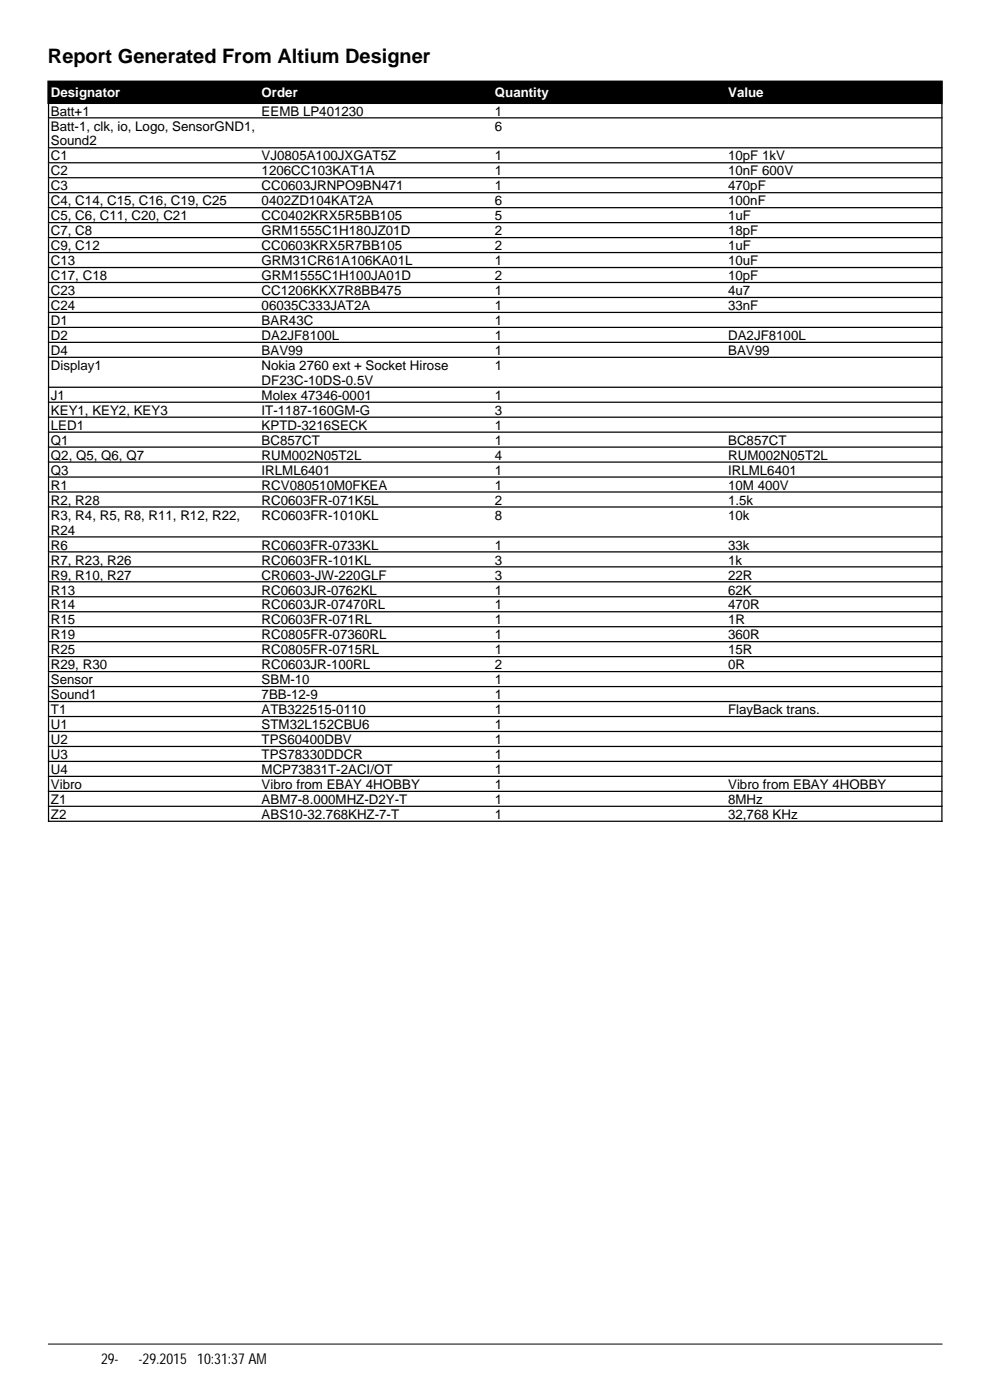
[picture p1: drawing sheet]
<svg xmlns="http://www.w3.org/2000/svg" width="210mm" height="297mm" viewBox="0 0 210 297" stroke-linecap="round" stroke-linejoin="round" font-family="sans-serif">
<defs><g id="words">
<text font-size="4.2" x="10.2" y="13.4">Report Generated From Altium Designer</text>
<text font-size="3.2" x="10.2" y="289.3">вторник 29-сен-29.2015 10:31:37 AM</text>
<g font-size="2.8" fill="#fff">
<text x="10.8" y="20.5">Designator</text>
<text x="55.5" y="20.5">Order</text>
<text x="104.9" y="20.5">Quantity</text>
<text x="154.4" y="20.5">Value</text>
</g>
<g font-size="2.8">
<text x="10.8" y="24.5">Batt+1</text>
<text x="10.8" y="27.7">Batt-1, clk, io, Logo, SensorGND1,</text>
<text x="55.5" y="24.5">EEMB LP401230</text>
<text x="104.9" y="24.5">1</text>
<text x="104.9" y="27.7">6</text>
<text x="10.8" y="30.9">Sound2</text>
<text x="10.8" y="34">C1</text>
<text x="55.5" y="34">VJ0805A100JXGAT5Z</text>
<text x="104.9" y="34">1</text>
<text x="154.4" y="34">10pF 1kV</text>
<text x="10.8" y="37.2">C2</text>
<text x="10.8" y="40.4">C3</text>
<text x="55.5" y="37.2">1206CC103KAT1A</text>
<text x="55.5" y="40.4">CC0603JRNPO9BN471</text>
<text x="104.9" y="37.2">1</text>
<text x="104.9" y="40.4">1</text>
<text x="154.4" y="37.2">10nF 600V</text>
<text x="154.4" y="40.4">470pF</text>
<text x="10.8" y="43.6">C4, C14, C15, C16, C19, C25</text>
<text x="10.8" y="46.7">C5, C6, C11, C20, C21</text>
<text x="55.5" y="43.6">0402ZD104KAT2A</text>
<text x="55.5" y="46.7">CC0402KRX5R5BB105</text>
<text x="104.9" y="43.6">6</text>
<text x="104.9" y="46.7">5</text>
<text x="154.4" y="43.6">100nF</text>
<text x="154.4" y="46.7">1uF</text>
<text x="10.8" y="49.9">C7, C8</text>
<text x="10.8" y="53.1">C9, C12</text>
<text x="55.5" y="49.9">GRM1555C1H180JZ01D</text>
<text x="55.5" y="53.1">CC0603KRX5R7BB105</text>
<text x="104.9" y="49.9">2</text>
<text x="104.9" y="53.1">2</text>
<text x="154.4" y="49.9">18pF</text>
<text x="154.4" y="53.1">1uF</text>
<text x="10.8" y="56.3">C13</text>
<text x="10.8" y="59.4">C17, C18</text>
<text x="55.5" y="56.3">GRM31CR61A106KA01L</text>
<text x="55.5" y="59.4">GRM1555C1H100JA01D</text>
<text x="104.9" y="56.3">1</text>
<text x="104.9" y="59.4">2</text>
<text x="154.4" y="56.3">10uF</text>
<text x="154.4" y="59.4">10pF</text>
<text x="10.8" y="62.6">C23</text>
<text x="10.8" y="65.8">C24</text>
<text x="55.5" y="62.6">CC1206KKX7R8BB475</text>
<text x="55.5" y="65.8">06035C333JAT2A</text>
<text x="104.9" y="62.6">1</text>
<text x="104.9" y="65.8">1</text>
<text x="154.4" y="62.6">4u7</text>
<text x="154.4" y="65.8">33nF</text>
<text x="10.8" y="69">D1</text>
<text x="55.5" y="69">BAR43C</text>
<text x="104.9" y="69">1</text>
<text x="10.8" y="72.1">D2</text>
<text x="10.8" y="75.3">D4</text>
<text x="55.5" y="72.1">DA2JF8100L</text>
<text x="55.5" y="75.3">BAV99</text>
<text x="104.9" y="72.1">1</text>
<text x="104.9" y="75.3">1</text>
<text x="154.4" y="72.1">DA2JF8100L</text>
<text x="154.4" y="75.3">BAV99</text>
<text x="10.8" y="78.5">Display1</text>
<text x="55.5" y="78.5">Nokia 2760 ext + Socket Hirose</text>
<text x="55.5" y="81.7">DF23C-10DS-0.5V</text>
<text x="104.9" y="78.5">1</text>
<text x="10.8" y="84.8">J1</text>
<text x="10.8" y="88">KEY1, KEY2, KEY3</text>
<text x="55.5" y="84.8">Molex 47346-0001</text>
<text x="55.5" y="88">IT-1187-160GM-G</text>
<text x="104.9" y="84.8">1</text>
<text x="104.9" y="88">3</text>
<text x="10.8" y="91.2">LED1</text>
<text x="10.8" y="94.4">Q1</text>
<text x="55.5" y="91.2">KPTD-3216SECK</text>
<text x="55.5" y="94.4">BC857CT</text>
<text x="104.9" y="91.2">1</text>
<text x="104.9" y="94.4">1</text>
<text x="154.4" y="94.4">BC857CT</text>
<text x="10.8" y="97.5">Q2, Q5, Q6, Q7</text>
<text x="10.8" y="100.7">Q3</text>
<text x="55.5" y="97.5">RUM002N05T2L</text>
<text x="55.5" y="100.7">IRLML6401</text>
<text x="104.9" y="97.5">4</text>
<text x="104.9" y="100.7">1</text>
<text x="154.4" y="97.5">RUM002N05T2L</text>
<text x="154.4" y="100.7">IRLML6401</text>
<text x="10.8" y="103.9">R1</text>
<text x="10.8" y="107.1">R2, R28</text>
<text x="55.5" y="103.9">RCV080510M0FKEA</text>
<text x="55.5" y="107.1">RC0603FR-071K5L</text>
<text x="104.9" y="103.9">1</text>
<text x="104.9" y="107.1">2</text>
<text x="154.4" y="103.9">10M 400V</text>
<text x="154.4" y="107.1">1.5k</text>
<text x="10.8" y="110.2">R3, R4, R5, R8, R11, R12, R22,</text>
<text x="10.8" y="113.4">R24</text>
<text x="55.5" y="110.2">RC0603FR-1010KL</text>
<text x="104.9" y="110.2">8</text>
<text x="154.4" y="110.2">10k</text>
<text x="10.8" y="116.6">R6</text>
<text x="10.8" y="119.8">R7, R23, R26</text>
<text x="55.5" y="116.6">RC0603FR-0733KL</text>
<text x="55.5" y="119.8">RC0603FR-101KL</text>
<text x="104.9" y="116.6">1</text>
<text x="104.9" y="119.8">3</text>
<text x="154.4" y="116.6">33k</text>
<text x="154.4" y="119.8">1k</text>
<text x="10.8" y="122.9">R9, R10, R27</text>
<text x="55.5" y="122.9">CR0603-JW-220GLF</text>
<text x="104.9" y="122.9">3</text>
<text x="154.4" y="122.9">22R</text>
<text x="10.8" y="126.1">R13</text>
<text x="10.8" y="129.3">R14</text>
<text x="55.5" y="126.1">RC0603JR-0762KL</text>
<text x="55.5" y="129.3">RC0603JR-07470RL</text>
<text x="104.9" y="126.1">1</text>
<text x="104.9" y="129.3">1</text>
<text x="154.4" y="126.1">62K</text>
<text x="154.4" y="129.3">470R</text>
<text x="10.8" y="132.5">R15</text>
<text x="10.8" y="135.6">R19</text>
<text x="55.5" y="132.5">RC0603FR-071RL</text>
<text x="55.5" y="135.6">RC0805FR-07360RL</text>
<text x="104.9" y="132.5">1</text>
<text x="104.9" y="135.6">1</text>
<text x="154.4" y="132.5">1R</text>
<text x="154.4" y="135.6">360R</text>
<text x="10.8" y="138.8">R25</text>
<text x="10.8" y="142">R29, R30</text>
<text x="55.5" y="138.8">RC0805FR-0715RL</text>
<text x="55.5" y="142">RC0603JR-100RL</text>
<text x="104.9" y="138.8">1</text>
<text x="104.9" y="142">2</text>
<text x="154.4" y="138.8">15R</text>
<text x="154.4" y="142">0R</text>
<text x="10.8" y="145.2">Sensor</text>
<text x="10.8" y="148.3">Sound1</text>
<text x="55.5" y="145.2">SBM-10</text>
<text x="55.5" y="148.3">7BB-12-9</text>
<text x="104.9" y="145.2">1</text>
<text x="104.9" y="148.3">1</text>
<text x="10.8" y="151.5">T1</text>
<text x="10.8" y="154.7">U1</text>
<text x="55.5" y="151.5">ATB322515-0110</text>
<text x="55.5" y="154.7">STM32L152CBU6</text>
<text x="104.9" y="151.5">1</text>
<text x="104.9" y="154.7">1</text>
<text x="154.4" y="151.5">FlayBack trans.</text>
<text x="10.8" y="157.9">U2</text>
<text x="10.8" y="161">U3</text>
<text x="55.5" y="157.9">TPS60400DBV</text>
<text x="55.5" y="161">TPS78330DDCR</text>
<text x="104.9" y="157.9">1</text>
<text x="104.9" y="161">1</text>
<text x="10.8" y="164.2">U4</text>
<text x="10.8" y="167.4">Vibro</text>
<text x="55.5" y="164.2">MCP73831T-2ACI/OT</text>
<text x="55.5" y="167.4">Vibro from EBAY 4HOBBY</text>
<text x="104.9" y="164.2">1</text>
<text x="104.9" y="167.4">1</text>
<text x="154.4" y="167.4">Vibro from EBAY 4HOBBY</text>
<text x="10.8" y="170.6">Z1</text>
<text x="10.8" y="173.7">Z2</text>
<text x="55.5" y="170.6">ABM7-8.000MHZ-D2Y-T</text>
<text x="55.5" y="173.7">ABS10-32.768KHZ-7-T</text>
<text x="104.9" y="170.6">1</text>
<text x="104.9" y="173.7">1</text>
<text x="154.4" y="170.6">8MHz</text>
<text x="154.4" y="173.7">32,768 KHz</text>
</g>
</g></defs>
<path d="M10.2 17.2h189.6v4.8h-189.6z" fill="#000" stroke="#000" stroke-width=".21"/>
<g fill="none" stroke="#000" stroke-width=".26">
<path d="M10.2 25h189.6M10.2 31.4h189.6M10.2 34.5h189.6M10.2 37.7h189.6M10.3 22v152.4M199.7 22v152.4M10.2 40.9h189.6M10.2 44.1h189.6M10.2 47.2h189.6M10.2 50.4h189.6M10.2 53.6h189.6M10.2 56.8h189.6"/>
<path d="M10.2 59.9h189.6M10.2 63.1h189.6M10.2 66.3h189.6M10.2 69.5h189.6M10.2 72.6h189.6M10.2 75.8h189.6M10.2 82.2h189.6M10.2 85.3h189.6M10.2 88.5h189.6M10.2 91.7h189.6M10.2 94.9h189.6M10.2 98h189.6"/>
<path d="M10.2 101.2h189.6M10.2 104.4h189.6M10.2 107.6h189.6M10.2 113.9h189.6M10.2 117.1h189.6M10.2 120.3h189.6M10.2 123.4h189.6M10.2 126.6h189.6M10.2 129.8h189.6M10.2 133h189.6M10.2 136.1h189.6M10.2 139.3h189.6"/>
<path d="M10.2 142.5h189.6M10.2 145.7h189.6M10.2 148.8h189.6M10.2 152h189.6M10.2 155.2h189.6M10.2 158.4h189.6M10.2 161.5h189.6M10.2 164.7h189.6M10.2 167.9h189.6M10.2 171.1h189.6M10.2 174.2h189.6"/>
</g>
<path d="M10.2 285.1h189.6" fill="none" stroke="#000" stroke-width=".21"/>
<use href="#words"/>
</svg>
